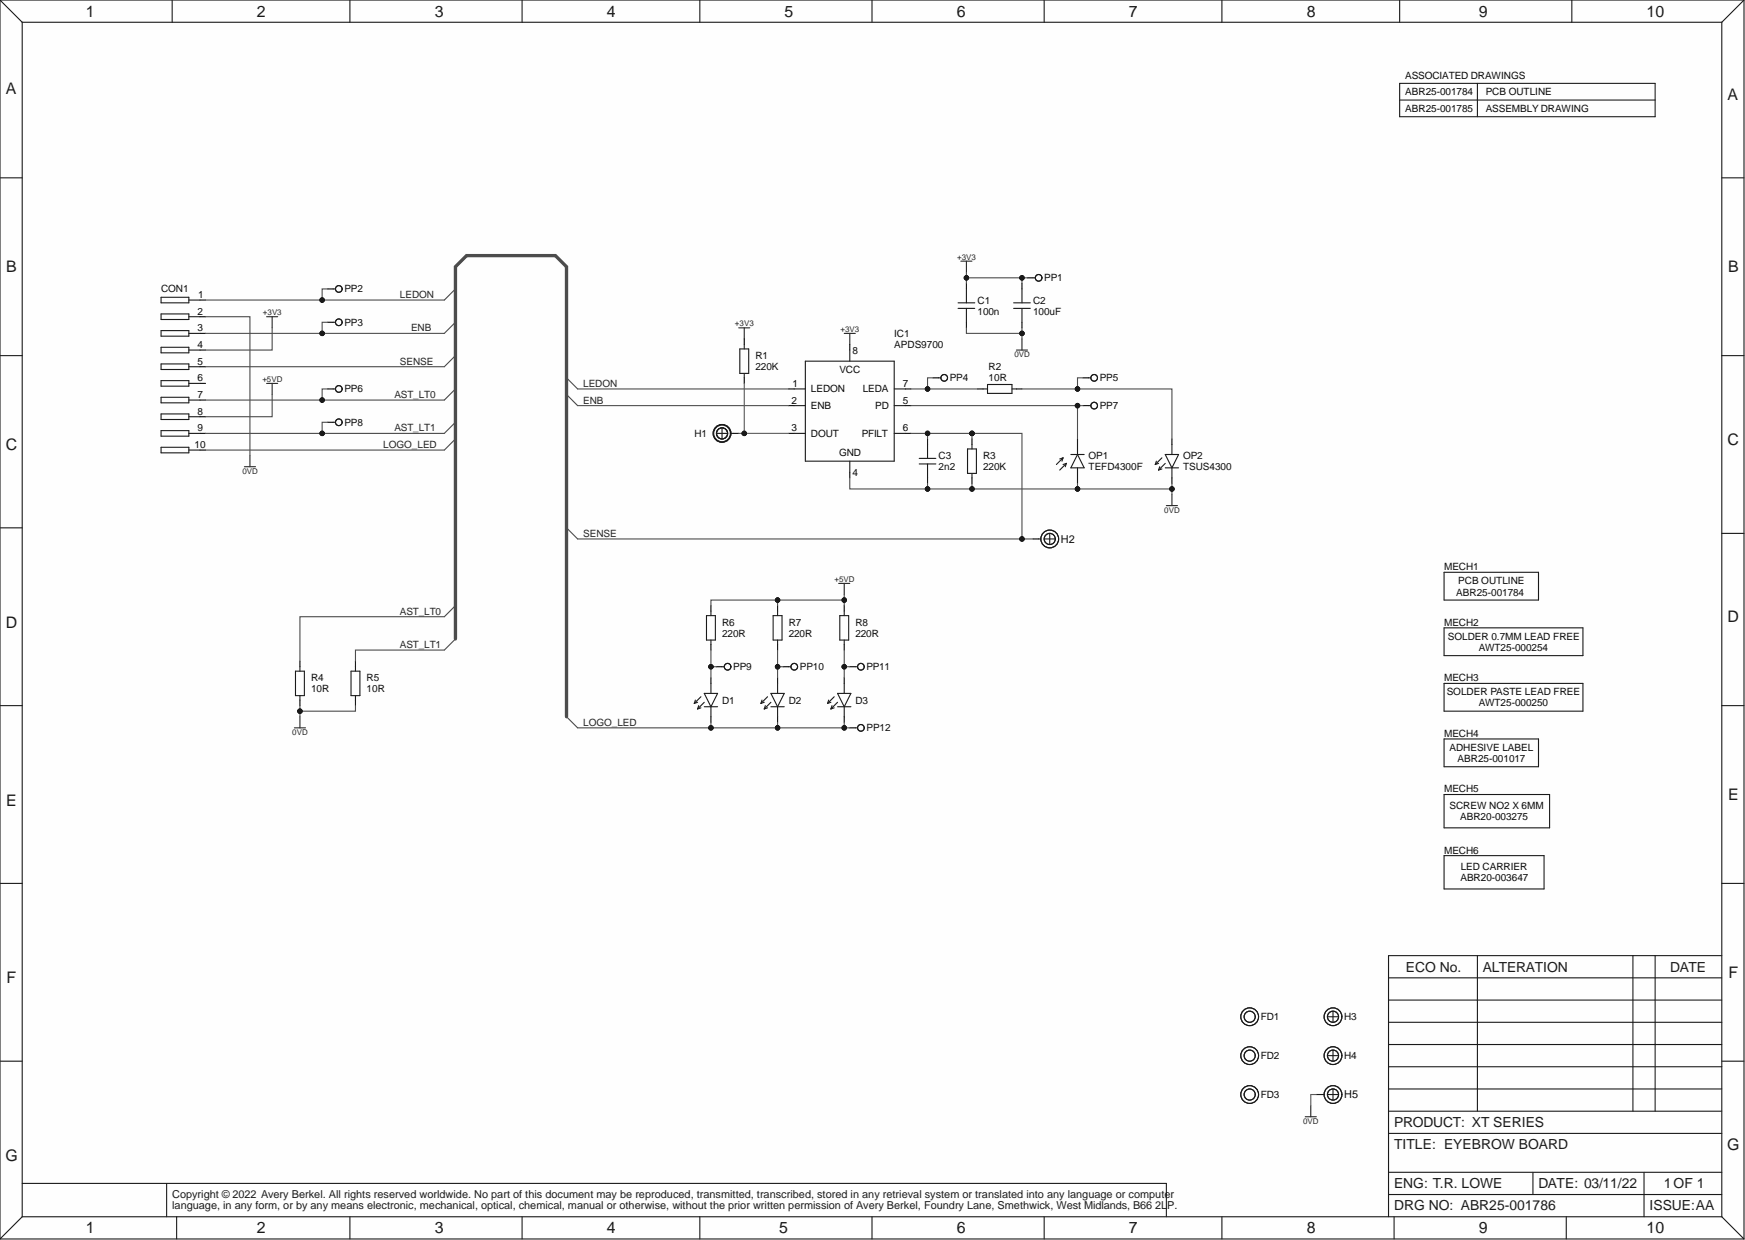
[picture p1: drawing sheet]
<svg xmlns="http://www.w3.org/2000/svg" width="399mm" height="283mm" viewBox="0 0 399 283" stroke-linecap="round" stroke-linejoin="round" font-family="sans-serif">
<defs><g id="words">
<g font-size="3.6" fill="#1c1c1c">
<text x="19.6" y="3.8">1</text>
<text x="58.7" y="3.8">2</text>
<text x="99.3" y="3.8">3</text>
<text x="138.6" y="3.8">4</text>
<text x="179.2" y="3.8">5</text>
<text x="218.6" y="3.8">6</text>
<text x="257.9" y="3.8">7</text>
<text x="298.5" y="3.8">8</text>
<text x="337.8" y="3.8">9</text>
<text x="376.2" y="3.8">10</text>
<text x="1.3" y="21.6">A</text>
<text x="394.6" y="22.9">A</text>
<text x="1.4" y="62.2">B</text>
<text x="394.8" y="62.2">B</text>
<text x="394.6" y="101.5">C</text>
<text x="1.3" y="102.8">C</text>
<text x="1.3" y="143.4">D</text>
<text x="394.6" y="142.2">D</text>
<text x="1.4" y="184">E</text>
<text x="394.8" y="182.8">E</text>
<text x="1.5" y="224.7">F</text>
<text x="394.9" y="223.4">F</text>
<text x="394.6" y="262.7">G</text>
<text x="1.2" y="265.3">G</text>
<text x="19.6" y="281.8">1</text>
<text x="58.7" y="281.8">2</text>
<text x="99.3" y="281.8">3</text>
<text x="138.6" y="281.8">4</text>
<text x="178" y="281.8">5</text>
<text x="218.6" y="281.8">6</text>
<text x="257.9" y="281.8">7</text>
<text x="298.5" y="281.8">8</text>
<text x="337.8" y="281.8">9</text>
<text x="376.2" y="281.8">10</text>
</g>
<g font-size="3.2" fill="#1c1c1c">
<text x="321.1" y="222">ECO No.</text>
<text x="338.8" y="222">ALTERATION</text>
<text x="381.6" y="222">DATE</text>
<text x="318.5" y="257.5">PRODUCT: XT SERIES</text>
<text x="318.5" y="262.6">TITLE: EYEBROW BOARD</text>
<text x="318.5" y="271.5">ENG: T.R. LOWE</text>
<text x="351.5" y="271.5">DATE: 03/11/22</text>
<text x="380.1" y="271.5">1OF 1</text>
<text x="318.5" y="276.5">DRG NO: ABR25-001786</text>
<text x="376.8" y="276.5">ISSUE:AA</text>
</g>
<g font-size="2.5" fill="#0e0e0e">
<text x="242.3" y="124">H2</text>
<text x="307.1" y="250.9">H5</text>
</g>
<g font-size="2.5" fill="#1c1c1c">
<text x="39.3" y="273.7">Copyright © 2022 Avery Berkel. All rights reserved worldwide. No part of this document may be reproduced, transmitted, transcribed, stored in any retrieval system or translated into any language or computer</text>
<text x="39.3" y="276.3">language, in any form, or by any means electronic, mechanical, optical, chemical, manual or otherwise, without the prior written permission of Avery Berkel, Foundry Lane, Smethwick, West Midlands, B66 2LP.</text>
</g>
<g font-size="2.3" fill="#0a0a0a">
<text x="321" y="17.9">ASSOCIATED DRAWINGS</text>
<text x="321" y="21.8">ABR25-001784</text>
<text x="339.4" y="21.8">PCB OUTLINE</text>
<text x="321" y="25.6">ABR25-001785</text>
<text x="339.4" y="25.6">ASSEMBLY DRAWING</text>
<text x="45.1" y="71.9">2</text>
<text x="45.3" y="68.1">1</text>
<text x="45.1" y="75.7">3</text>
<text x="45.1" y="79.5">4</text>
<text x="45.1" y="83.3">5</text>
<text x="194.8" y="80.8">8</text>
<text x="45.1" y="87.1">6</text>
<text x="181" y="88.4">1</text>
<text x="185.2" y="89.7">LEDON</text>
<text x="191.8" y="85.2">VCC</text>
<text x="197.1" y="89.7">LEDA</text>
<text x="206.2" y="88.4">7</text>
<text x="45.1" y="90.9">7</text>
<text x="45.1" y="94.7">8</text>
<text x="180.8" y="92.2">2</text>
<text x="185.2" y="93.5">ENB</text>
<text x="200" y="93.5">PD</text>
<text x="206.2" y="92.2">5</text>
<text x="45.1" y="98.5">9</text>
<text x="180.8" y="98.5">3</text>
<text x="185.2" y="99.8">DOUT</text>
<text x="196.9" y="99.8">PFILT</text>
<text x="206.2" y="98.5">6</text>
<text x="44.5" y="102.4">10</text>
<text x="191.7" y="104.3">GND</text>
<text x="194.8" y="108.7">4</text>
<text x="333.2" y="133.4">PCB OUTLINE</text>
<text x="330.7" y="146.1">SOLDER 0.7MM LEAD FREE</text>
<text x="337.8" y="148.7">AWT25-000254</text>
<text x="330.5" y="158.8">SOLDER PASTE LEAD FREE</text>
<text x="337.8" y="161.4">AWT25-000250</text>
<text x="331.1" y="171.5">ADHESIVE LABEL</text>
<text x="333" y="174.1">ABR25-001017</text>
<text x="331.1" y="184.9">SCREW NO2 X 6MM</text>
<text x="333.6" y="187.4">ABR20-003275</text>
<text x="333.6" y="201.4">ABR20-003647</text>
<text x="333.7" y="198.8">LED CARRIER</text>
</g>
<g font-size="2.3" fill="#0e0e0e">
<text x="238.5" y="64.3">PP1</text>
<text x="36.8" y="66.8">CON1</text>
<text x="78.7" y="66.8">PP2</text>
<text x="223.3" y="69.4">C1</text>
<text x="223.3" y="71.9">100n</text>
<text x="236" y="69.4">C2</text>
<text x="236" y="71.9">100uF</text>
<text x="78.7" y="74.4">PP3</text>
<text x="204.3" y="77">IC1</text>
<text x="172.6" y="82">R1</text>
<text x="204.3" y="79.5">APDS9700</text>
<text x="78.7" y="89.7">PP6</text>
<text x="172.6" y="84.6">220K</text>
<text x="217" y="87.1">PP4</text>
<text x="225.9" y="84.6">R2</text>
<text x="225.9" y="87.1">10R</text>
<text x="251.2" y="87.1">PP5</text>
<text x="251.2" y="93.5">PP7</text>
<text x="78.7" y="97.3">PP8</text>
<text x="158.6" y="99.8">H1</text>
<text x="214.4" y="104.9">C3</text>
<text x="214.4" y="107.4">2n2</text>
<text x="224.6" y="104.9">R3</text>
<text x="224.6" y="107.4">220K</text>
<text x="248.7" y="104.9">OP1</text>
<text x="248.7" y="107.4">TEFD4300F</text>
<text x="270.3" y="104.9">OP2</text>
<text x="270.3" y="107.4">TSUS4300</text>
<text x="329.9" y="130.3">MECH1</text>
<text x="332.7" y="136.1">ABR25-001784</text>
<text x="164.9" y="143">R6</text>
<text x="180.2" y="143">R7</text>
<text x="195.4" y="143">R8</text>
<text x="329.9" y="143">MECH2</text>
<text x="164.9" y="145.5">220R</text>
<text x="180.2" y="145.5">220R</text>
<text x="195.4" y="145.5">220R</text>
<text x="71.1" y="155.7">R4</text>
<text x="83.7" y="155.7">R5</text>
<text x="167.5" y="153.1">PP9</text>
<text x="182.7" y="153.1">PP10</text>
<text x="197.9" y="153.1">PP11</text>
<text x="329.9" y="155.7">MECH3</text>
<text x="71.1" y="158.2">10R</text>
<text x="83.7" y="158.2">10R</text>
<text x="164.9" y="160.7">D1</text>
<text x="180.2" y="160.7">D2</text>
<text x="195.4" y="160.7">D3</text>
<text x="197.9" y="167.1">PP12</text>
<text x="329.9" y="168.4">MECH4</text>
<text x="329.9" y="181">MECH5</text>
<text x="329.9" y="195">MECH6</text>
<text x="288" y="233.1">FD1</text>
<text x="307.1" y="233.1">H3</text>
<text x="288" y="242">FD2</text>
<text x="307.1" y="242">H4</text>
<text x="288" y="250.9">FD3</text>
</g>
<g font-size="2.3" fill="#262626">
<text x="91.4" y="68.1">LEDON</text>
<text x="93.9" y="75.7">ENB</text>
<text x="91.4" y="83.3">SENSE</text>
<text x="133.2" y="88.4">LEDON</text>
<text x="90.1" y="90.9">AST_LT0</text>
<text x="133.2" y="92.2">ENB</text>
<text x="90.1" y="98.5">AST_LT1</text>
<text x="87.5" y="102.4">LOGO_LED</text>
<text x="133.2" y="122.7">SENSE</text>
<text x="91.4" y="140.4">AST_LT0</text>
<text x="91.4" y="148">AST_LT1</text>
<text x="133.2" y="165.8">LOGO_LED</text>
</g>
<g font-size="1.8" fill="#262626">
<text x="218.7" y="59.3">+3V3</text>
<text x="60.1" y="72">+3V3</text>
<text x="167.9" y="74.5">+3V3</text>
<text x="192" y="75.8">+3V3</text>
<text x="231.7" y="81.6">0VD</text>
<text x="59.9" y="87.2">+5VD</text>
<text x="55.4" y="108.3">0VD</text>
<text x="266" y="117.2">0VD</text>
<text x="190.6" y="132.9">+5VD</text>
<text x="66.8" y="167.9">0VD</text>
<text x="297.7" y="256.8">0VD</text>
</g>
</g></defs>
<g fill="#fefefe">
<path d="M0 0h398.4v283h-398.4z" fill-rule="evenodd"/>
<path d="M0 0h398.4v283h-398.4z" fill-rule="evenodd"/>
</g>
<g fill="none" stroke="#1c1c1c" stroke-width=".25">
<path d="M0 0h398.4M0 0v283M0 0l5.1 5.1M5.1 5.1h388.2M5.1 5.1v272.9M39.3 0v5.1M79.9 0v5.1M119.3 0v5.1M159.9 0v5.1M199.2 0v5.1M238.5 0v5.1M279.1 0v5.1"/>
<path d="M319.7 19h58.4v7.7h-58.4zM319.7 0v5.1M337.5 19v7.7M359.1 0v5.1M393.3 5.1v272.9M398.4 0v283M398.4 0l-5.1 5.1M319.7 22.9h58.4M0 40.6h5.1M393.3 40.6h5.1M36.8 67.9h6.3v1.3h-6.3zM36.8 71.7h6.3v1.3h-6.3z"/>
<path d="M36.8 75.5h6.3v1.3h-6.3zM36.8 79.3h6.3v1.3h-6.3zM43.1 68.5h2.6M43.1 72.4h2.6M43.1 76.2h2.6M43.1 80h2.6M76.1 66h.5M76.1 73.6h.5M169 79.7h2v5.6h-2zM170 78.7v1M194.1 80v2.5M218.9 69.2h3.8"/>
<path d="M218.9 70.5h3.8M220.8 66v3.2M220.8 70.5v3.1M231.6 69.2h3.8M231.6 70.5h3.8M233.5 66v3.2M233.5 70.5v3.1M236 63.5h.5M0 81.2h5.1M36.8 83.1h6.3v1.3h-6.3zM36.8 87h6.3v1.2h-6.3zM36.8 90.8h6.3v1.2h-6.3z"/>
<path d="M36.8 94.6h6.3v1.2h-6.3zM36.8 98.4h6.3v1.2h-6.3zM43.1 99h2.6M43.1 91.4h2.6M43.1 95.2h2.6M43.1 83.8h2.6M43.1 87.6h2.6M76.1 88.9h.5M76.1 96.5h.5M163.7 99h2.5M164.9 97.7v2.6M167 99h.5"/>
<path d="M170 85.3v1M181.4 88.9h2.6M181.4 92.7h2.6M181.4 99h2.6M184 82.5h20.3v22.9h-20.3zM204.3 88.9h2.5M204.3 92.7h2.5M204.3 99h2.5M214.4 86.3h.5M224.6 88.9h1M225.6 87.8h5.6v2.1h-5.6zM231.2 88.9h1"/>
<path d="M248.7 92.7h.5M248.7 86.3h.5M393.3 81.2h5.1M36.8 102.2h6.3v1.3h-6.3zM43.1 102.8h2.6M194.1 105.4v2.5M210 104.7h3.8M210 106h3.8M211.9 101.5v3.2M211.9 106v3.2M221 102.6h2.1v5.5h-2.1zM222 101.5v1.1"/>
<path d="M222 108.1v1.1M242.9 104.6l-.8 .2M242.9 104.6l-1.6 1.5M242.9 104.6l-.3 .8M243.6 105.9l-.7 .2M243.6 105.9l-1.5 1.5M243.6 105.9l-.2 .7M244.6 103.8h3.1M246.2 103.8l1.5 3.1h-3.1zM246.2 101.5v2.3M246.2 106.9v2.3M264.2 105.4l-.3 .7"/>
<path d="M264.7 105.9l-.8 .2M264.9 106.6l-.2 .8M265.4 107.1l-.7 .3M265.4 104.6l-1.5 1.5M266.2 103.8h3l-1.5 3.1zM266.2 106.9h3M266.2 105.9l-1.5 1.5M267.7 101.5v2.3M267.7 106.9v2.3M0 120.6h5.1M162.4 139.6v1M177.6 139.6v1"/>
<path d="M192.9 139.6v1M237.3 123.1h.5M238.5 123.1h2.6M239.8 121.9v2.5M329.9 130.7h21.6v6.4h-21.6zM393.3 121.9h5.1M67.5 153.3h2v5.6h-2zM68.5 152.3v1M68.5 158.9v1M80.2 153.3h2v5.6h-2zM81.2 152.3v1M81.2 158.9v1"/>
<path d="M158.9 159.9l-.3 .8M160.1 159.2l-1.5 1.5M160.9 158.4h3l-1.5 3.1zM161.4 140.6h2v5.6h-2zM162.4 146.2v1M162.4 156.1v2.3M164.9 152.3h.6M174.1 159.9l-.3 .8M175.4 159.2l-1.6 1.5M176.1 158.4h3.1l-1.6 3.1zM176.6 140.6h2.1v5.6h-2.1zM177.6 146.2v1"/>
<path d="M177.6 156.1v2.3M180.2 152.3h.5M189.3 159.9l-.2 .8M190.6 159.2l-1.5 1.5M191.3 158.4h3.1l-1.5 3.1zM191.8 140.6h2.1v5.6h-2.1zM192.9 146.2v1M192.9 156.1v2.3M195.4 152.3h.5M329.9 143.4h31.7v6.4h-31.7zM329.9 156.1h31.7v6.4h-31.7zM0 161.2h5.1"/>
<path d="M159.4 160.4l-.8 .3M159.6 161.2l-.2 .8M160.1 161.7l-.7 .3M160.9 161.5h3M160.9 160.4l-1.5 1.6M162.4 161.5v2.2M174.6 160.4l-.8 .3M174.8 161.2l-.2 .8M175.4 161.7l-.8 .3M176.1 161.5h3.1M176.1 160.4l-1.5 1.6M177.6 161.5v2.2"/>
<path d="M189.8 160.4l-.7 .3M190.1 161.2l-.3 .8M190.6 161.7l-.8 .3M191.3 161.5h3.1M191.3 160.4l-1.5 1.6M192.9 161.5v2.2M195.4 166.3h.5M329.9 168.8h21.6v6.4h-21.6zM393.3 161.2h5.1M329.9 181.5h24.1v7.6h-24.1zM329.9 195.5h22.8v7.6h-22.8zM0 201.8h5.1"/>
<path d="M337.5 218.3v35.6M373 218.3v35.6M378.1 218.3v35.6M393.3 201.8h5.1M393.3 218.3h-76.1v59.7M303.2 232.3h2.6M304.5 231v2.5M304.5 239.9v2.5M317.2 238.6h76.1M317.2 233.5h76.1M317.2 228.5h76.1M317.2 223.4h76.1"/>
<path d="M0 242.4h5.1M302 250h.5M303.2 250h2.6M303.2 241.2h2.6M304.5 248.8v2.5M317.2 253.9h76.1M317.2 258.9h76.1M317.2 248.8h76.1M317.2 243.7h76.1M393.3 242.4h5.1M5.1 270.4h261.4v7.6M5.1 278h388.2"/>
<path d="M5.1 278l-5.1 5M38.1 270.4v7.6M40.3 278v5M79.9 278v5M119.3 278v5M159.9 278v5M199.2 278v5M238.5 278v5M279.1 278v5M317.2 272.9h76.1M317.2 267.8h76.1M318.5 278v5"/>
<path d="M350.2 267.8v5.1M357.8 278v5M375.6 267.8v10.2M393.3 278l5.1 5M0 283h398.4"/>
<circle cx="77.4" cy="73.6" r=".76"/>
<circle cx="77.4" cy="66" r=".76"/>
<circle cx="237.3" cy="63.5" r=".76"/>
<circle cx="77.4" cy="88.9" r=".76"/>
<circle cx="77.4" cy="96.5" r=".76"/>
<circle cx="164.9" cy="99" r="2.03"/>
<circle cx="164.9" cy="99" r="1.27"/>
<circle cx="164.9" cy="99" r="1.9"/>
<circle cx="215.7" cy="86.3" r=".76"/>
<circle cx="250" cy="92.7" r=".76"/>
<circle cx="250" cy="86.3" r=".76"/>
<circle cx="239.8" cy="123.1" r="2.03"/>
<circle cx="239.8" cy="123.1" r="1.27"/>
<circle cx="166.2" cy="152.3" r=".76"/>
<circle cx="181.4" cy="152.3" r=".76"/>
<circle cx="196.7" cy="152.3" r=".76"/>
<circle cx="196.7" cy="166.3" r=".76"/>
<circle cx="285.5" cy="232.3" r="2.03"/>
<circle cx="285.5" cy="232.3" r="1.27"/>
<circle cx="304.5" cy="232.3" r="2.03"/>
<circle cx="304.5" cy="232.3" r="1.27"/>
<circle cx="285.5" cy="241.2" r="2.03"/>
<circle cx="285.5" cy="250" r="2.03"/>
<circle cx="285.5" cy="250" r="1.27"/>
<circle cx="285.5" cy="241.2" r="1.27"/>
<circle cx="304.5" cy="241.2" r="2.03"/>
<circle cx="304.5" cy="250" r="2.03"/>
<circle cx="304.5" cy="250" r="1.27"/>
<circle cx="304.5" cy="241.2" r="1.27"/>
</g>
<g fill="none" stroke="#262626" stroke-width=".25">
<path d="M219.5 59.7h2.5M220.8 59.7v2.5M60.9 72.4h2.5M62.2 72.4v2.5M168.8 74.9h2.5M170 74.9v2.5M192.9 76.2h2.5M194.1 76.2v2.5M232.2 80h2.5M233.5 77.4v2.6M60.9 87.6h2.5M62.2 87.6v2.5"/>
<path d="M55.8 106.6h2.6M57.1 104.1v2.5M266.5 115.5h2.5M267.7 113v2.5M191.6 133.3h2.5M192.9 133.3v2.5M67.2 166.3h2.6M68.5 163.7v2.6M298.2 255.1h2.5M299.4 252.6v2.5"/>
</g>
<g fill="none" stroke="#000" stroke-width=".25">
<path d="M45.7 68.5h1.2M45.7 72.4h1.2M45.7 76.2h1.2M45.7 80h1.2M74.9 66h1.2M74.9 73.6h1.2M170 77.4v1.3M194.1 78.7v1.3M220.8 64.7v1.3M220.8 73.6v1.3M233.5 64.7v1.3M233.5 73.6v1.3"/>
<path d="M234.7 63.5h1.3M45.7 99h1.2M45.7 83.8h1.2M45.7 87.6h1.2M45.7 91.4h1.2M45.7 95.2h1.2M74.9 88.9h1.2M74.9 96.5h1.2M167.5 99h1.3M170 86.3v1.3M180.2 88.9h1.2M180.2 92.7h1.2"/>
<path d="M180.2 99h1.2M206.8 88.9h1.3M206.8 92.7h1.3M206.8 99h1.3M213.2 86.3h1.2M223.3 88.9h1.3M232.2 88.9h1.3M247.4 92.7h1.3M247.4 86.3h1.3M45.7 102.8h1.2M194.1 107.9v1.3M211.9 100.3v1.2"/>
<path d="M211.9 109.2v1.2M222 100.3v1.2M222 109.2v1.2M246.2 100.3v1.2M246.2 109.2v1.2M267.7 100.3v1.2M267.7 109.2v1.2M162.4 138.4v1.2M177.6 138.4v1.2M192.9 138.4v1.2M236 123.1h1.3M68.5 151v1.3"/>
<path d="M68.5 159.9v1.3M81.2 151v1.3M81.2 159.9v1.3M162.4 147.2v1.3M162.4 154.9v1.2M163.7 152.3h1.2M177.6 147.2v1.3M177.6 154.9v1.2M178.9 152.3h1.3M192.9 147.2v1.3M192.9 154.9v1.2M194.1 152.3h1.3"/>
<path d="M162.4 163.7v1.3M177.6 163.7v1.3M192.9 163.7v1.3M194.1 166.3h1.3M300.7 250h1.3"/>
</g>
<path d="M104 73.6l-2.5 2.6h-54.6M104 66l-2.5 2.5M104 81.2l-2.5 2.6M104 88.9l-2.5 2.5M104 96.5l-2.5 2.5M129.4 86.3l2.6 2.6h48.2M129.4 90.1l2.6 2.6M104 100.3l-2.5 2.5M104 138.4l-2.5 2.5M129.4 120.6l2.6 2.5M104 146l-2.5 2.5M129.4 163.7l2.6 2.6" fill="none" stroke="#4c4c4c" stroke-width=".25"/>
<circle cx="73.6" cy="76.2" r=".51" fill="#0e0e0e"/>
<circle cx="73.6" cy="76.2" r=".51" fill="none" stroke="#0e0e0e" stroke-width=".23"/>
<path d="M220.8 74.9v1.3h12.7v1.2" fill="none" stroke="#4c4c4c" stroke-width=".25"/>
<circle cx="233.5" cy="76.2" r=".51" fill="#0e0e0e"/>
<circle cx="233.5" cy="76.2" r=".51" fill="none" stroke="#0e0e0e" stroke-width=".23"/>
<path d="M220.8 63.5v1.2" fill="none" stroke="#4c4c4c" stroke-width=".25"/>
<circle cx="220.8" cy="63.5" r=".51" fill="#0e0e0e"/>
<circle cx="220.8" cy="63.5" r=".51" fill="none" stroke="#0e0e0e" stroke-width=".23"/>
<path d="M220.8 62.2v1.3h12.7v1.2" fill="none" stroke="#4c4c4c" stroke-width=".25"/>
<circle cx="220.8" cy="63.5" r=".51" fill="#0e0e0e"/>
<circle cx="220.8" cy="63.5" r=".51" fill="none" stroke="#0e0e0e" stroke-width=".23"/>
<circle cx="233.5" cy="63.5" r=".51" fill="#0e0e0e"/>
<circle cx="233.5" cy="63.5" r=".51" fill="none" stroke="#0e0e0e" stroke-width=".23"/>
<path d="M233.5 74.9v1.3" fill="none" stroke="#4c4c4c" stroke-width=".25"/>
<circle cx="233.5" cy="76.2" r=".51" fill="#0e0e0e"/>
<circle cx="233.5" cy="76.2" r=".51" fill="none" stroke="#0e0e0e" stroke-width=".23"/>
<path d="M46.9 72.4h10.2v31.7M177.6 137.1h-15.2v1.3" fill="none" stroke="#4c4c4c" stroke-width=".25"/>
<circle cx="177.6" cy="137.1" r=".51" fill="#0e0e0e"/>
<circle cx="177.6" cy="137.1" r=".51" fill="none" stroke="#0e0e0e" stroke-width=".23"/>
<path d="M208.1 88.9h15.2" fill="none" stroke="#4c4c4c" stroke-width=".25"/>
<circle cx="211.9" cy="88.9" r=".51" fill="#0e0e0e"/>
<circle cx="211.9" cy="88.9" r=".51" fill="none" stroke="#0e0e0e" stroke-width=".23"/>
<path d="M208.1 92.7h38.1v7.6" fill="none" stroke="#4c4c4c" stroke-width=".25"/>
<circle cx="246.2" cy="92.7" r=".51" fill="#0e0e0e"/>
<circle cx="246.2" cy="92.7" r=".51" fill="none" stroke="#0e0e0e" stroke-width=".23"/>
<path d="M267.7 111.7v1.3" fill="none" stroke="#4c4c4c" stroke-width=".25"/>
<circle cx="267.7" cy="111.7" r=".51" fill="#0e0e0e"/>
<circle cx="267.7" cy="111.7" r=".51" fill="none" stroke="#0e0e0e" stroke-width=".23"/>
<path d="M246.2 110.4v1.3h21.5v-1.3" fill="none" stroke="#4c4c4c" stroke-width=".25"/>
<circle cx="267.7" cy="111.7" r=".51" fill="#0e0e0e"/>
<circle cx="267.7" cy="111.7" r=".51" fill="none" stroke="#0e0e0e" stroke-width=".23"/>
<circle cx="246.2" cy="111.7" r=".51" fill="#0e0e0e"/>
<circle cx="246.2" cy="111.7" r=".51" fill="none" stroke="#0e0e0e" stroke-width=".23"/>
<path d="M211.9 99h10.1" fill="none" stroke="#4c4c4c" stroke-width=".25"/>
<circle cx="222" cy="99" r=".51" fill="#0e0e0e"/>
<circle cx="222" cy="99" r=".51" fill="none" stroke="#0e0e0e" stroke-width=".23"/>
<circle cx="211.9" cy="99" r=".51" fill="#0e0e0e"/>
<circle cx="211.9" cy="99" r=".51" fill="none" stroke="#0e0e0e" stroke-width=".23"/>
<path d="M222 110.4v1.3" fill="none" stroke="#4c4c4c" stroke-width=".25"/>
<circle cx="222" cy="111.7" r=".51" fill="#0e0e0e"/>
<circle cx="222" cy="111.7" r=".51" fill="none" stroke="#0e0e0e" stroke-width=".23"/>
<path d="M211.9 110.4v1.3h34.3M101.5 148.5h-20.3v2.5M101.5 140.9h-33v10.1" fill="none" stroke="#4c4c4c" stroke-width=".25"/>
<circle cx="246.2" cy="111.7" r=".51" fill="#0e0e0e"/>
<circle cx="246.2" cy="111.7" r=".51" fill="none" stroke="#0e0e0e" stroke-width=".23"/>
<circle cx="222" cy="111.7" r=".51" fill="#0e0e0e"/>
<circle cx="222" cy="111.7" r=".51" fill="none" stroke="#0e0e0e" stroke-width=".23"/>
<circle cx="211.9" cy="111.7" r=".51" fill="#0e0e0e"/>
<circle cx="211.9" cy="111.7" r=".51" fill="none" stroke="#0e0e0e" stroke-width=".23"/>
<path d="M194.1 109.2v2.5h17.8" fill="none" stroke="#4c4c4c" stroke-width=".25"/>
<circle cx="211.9" cy="111.7" r=".51" fill="#0e0e0e"/>
<circle cx="211.9" cy="111.7" r=".51" fill="none" stroke="#0e0e0e" stroke-width=".23"/>
<path d="M62.2 74.9v5.1h-15.3M62.2 90.1v5.1h-15.3M68.5 161.2v2.5" fill="none" stroke="#4c4c4c" stroke-width=".25"/>
<circle cx="68.5" cy="162.5" r=".51" fill="#0e0e0e"/>
<circle cx="68.5" cy="162.5" r=".51" fill="none" stroke="#0e0e0e" stroke-width=".23"/>
<path d="M81.2 161.2v1.3h-12.7" fill="none" stroke="#4c4c4c" stroke-width=".25"/>
<circle cx="68.5" cy="162.5" r=".51" fill="#0e0e0e"/>
<circle cx="68.5" cy="162.5" r=".51" fill="none" stroke="#0e0e0e" stroke-width=".23"/>
<path d="M213.2 86.3h-1.3v2.6" fill="none" stroke="#4c4c4c" stroke-width=".25"/>
<circle cx="211.9" cy="88.9" r=".51" fill="#0e0e0e"/>
<circle cx="211.9" cy="88.9" r=".51" fill="none" stroke="#0e0e0e" stroke-width=".23"/>
<path d="M233.5 63.5h1.2" fill="none" stroke="#4c4c4c" stroke-width=".25"/>
<circle cx="233.5" cy="63.5" r=".51" fill="#0e0e0e"/>
<circle cx="233.5" cy="63.5" r=".51" fill="none" stroke="#0e0e0e" stroke-width=".23"/>
<path d="M162.4 152.3h1.3" fill="none" stroke="#4c4c4c" stroke-width=".25"/>
<circle cx="162.4" cy="152.3" r=".51" fill="#0e0e0e"/>
<circle cx="162.4" cy="152.3" r=".51" fill="none" stroke="#0e0e0e" stroke-width=".23"/>
<path d="M192.9 137.1v1.3" fill="none" stroke="#4c4c4c" stroke-width=".25"/>
<circle cx="192.9" cy="137.1" r=".51" fill="#0e0e0e"/>
<circle cx="192.9" cy="137.1" r=".51" fill="none" stroke="#0e0e0e" stroke-width=".23"/>
<path d="M192.9 135.8v1.3h-15.3v1.3" fill="none" stroke="#4c4c4c" stroke-width=".25"/>
<circle cx="192.9" cy="137.1" r=".51" fill="#0e0e0e"/>
<circle cx="192.9" cy="137.1" r=".51" fill="none" stroke="#0e0e0e" stroke-width=".23"/>
<circle cx="177.6" cy="137.1" r=".51" fill="#0e0e0e"/>
<circle cx="177.6" cy="137.1" r=".51" fill="none" stroke="#0e0e0e" stroke-width=".23"/>
<path d="M192.9 152.3h1.2" fill="none" stroke="#4c4c4c" stroke-width=".25"/>
<circle cx="192.9" cy="152.3" r=".51" fill="#0e0e0e"/>
<circle cx="192.9" cy="152.3" r=".51" fill="none" stroke="#0e0e0e" stroke-width=".23"/>
<path d="M177.6 152.3h1.3" fill="none" stroke="#4c4c4c" stroke-width=".25"/>
<circle cx="177.6" cy="152.3" r=".51" fill="#0e0e0e"/>
<circle cx="177.6" cy="152.3" r=".51" fill="none" stroke="#0e0e0e" stroke-width=".23"/>
<path d="M46.9 102.8h54.6M162.4 165v1.3" fill="none" stroke="#4c4c4c" stroke-width=".25"/>
<circle cx="162.4" cy="166.3" r=".51" fill="#0e0e0e"/>
<circle cx="162.4" cy="166.3" r=".51" fill="none" stroke="#0e0e0e" stroke-width=".23"/>
<path d="M177.6 165v1.3" fill="none" stroke="#4c4c4c" stroke-width=".25"/>
<circle cx="177.6" cy="166.3" r=".51" fill="#0e0e0e"/>
<circle cx="177.6" cy="166.3" r=".51" fill="none" stroke="#0e0e0e" stroke-width=".23"/>
<path d="M222 99h11.5v24.1h-101.5" fill="none" stroke="#4c4c4c" stroke-width=".25"/>
<circle cx="222" cy="99" r=".51" fill="#0e0e0e"/>
<circle cx="222" cy="99" r=".51" fill="none" stroke="#0e0e0e" stroke-width=".23"/>
<circle cx="233.5" cy="123.1" r=".51" fill="#0e0e0e"/>
<circle cx="233.5" cy="123.1" r=".51" fill="none" stroke="#0e0e0e" stroke-width=".23"/>
<path d="M192.9 166.3h1.2" fill="none" stroke="#4c4c4c" stroke-width=".25"/>
<circle cx="192.9" cy="166.3" r=".51" fill="#0e0e0e"/>
<circle cx="192.9" cy="166.3" r=".51" fill="none" stroke="#0e0e0e" stroke-width=".23"/>
<path d="M46.9 68.5h54.6" fill="none" stroke="#4c4c4c" stroke-width=".25"/>
<circle cx="73.6" cy="68.5" r=".51" fill="#0e0e0e"/>
<circle cx="73.6" cy="68.5" r=".51" fill="none" stroke="#0e0e0e" stroke-width=".23"/>
<path d="M46.9 99h54.6M46.9 83.8h54.6M132 92.7h48.2" fill="none" stroke="#4c4c4c" stroke-width=".25"/>
<circle cx="73.6" cy="99" r=".51" fill="#0e0e0e"/>
<circle cx="73.6" cy="99" r=".51" fill="none" stroke="#0e0e0e" stroke-width=".23"/>
<path d="M46.9 91.4h54.6" fill="none" stroke="#4c4c4c" stroke-width=".25"/>
<circle cx="73.6" cy="91.4" r=".51" fill="#0e0e0e"/>
<circle cx="73.6" cy="91.4" r=".51" fill="none" stroke="#0e0e0e" stroke-width=".23"/>
<path d="M222 99v1.3" fill="none" stroke="#4c4c4c" stroke-width=".25"/>
<circle cx="222" cy="99" r=".51" fill="#0e0e0e"/>
<circle cx="222" cy="99" r=".51" fill="none" stroke="#0e0e0e" stroke-width=".23"/>
<path d="M208.1 99h3.8v1.3" fill="none" stroke="#4c4c4c" stroke-width=".25"/>
<circle cx="211.9" cy="99" r=".51" fill="#0e0e0e"/>
<circle cx="211.9" cy="99" r=".51" fill="none" stroke="#0e0e0e" stroke-width=".23"/>
<path d="M168.8 99h11.4" fill="none" stroke="#5a5a5a" stroke-width=".25"/>
<circle cx="170" cy="99" r=".51" fill="#0e0e0e"/>
<circle cx="170" cy="99" r=".51" fill="none" stroke="#0e0e0e" stroke-width=".23"/>
<path d="M74.9 66h-1.3v2.5" fill="none" stroke="#4c4c4c" stroke-width=".25"/>
<circle cx="73.6" cy="68.5" r=".51" fill="#0e0e0e"/>
<circle cx="73.6" cy="68.5" r=".51" fill="none" stroke="#0e0e0e" stroke-width=".23"/>
<path d="M74.9 73.6h-1.3v2.6" fill="none" stroke="#4c4c4c" stroke-width=".25"/>
<circle cx="73.6" cy="76.2" r=".51" fill="#0e0e0e"/>
<circle cx="73.6" cy="76.2" r=".51" fill="none" stroke="#0e0e0e" stroke-width=".23"/>
<path d="M170 87.6v11.4" fill="none" stroke="#5a5a5a" stroke-width=".25"/>
<circle cx="170" cy="99" r=".51" fill="#0e0e0e"/>
<circle cx="170" cy="99" r=".51" fill="none" stroke="#0e0e0e" stroke-width=".23"/>
<path d="M233.5 123.1h2.5" fill="none" stroke="#4c4c4c" stroke-width=".25"/>
<circle cx="233.5" cy="123.1" r=".51" fill="#0e0e0e"/>
<circle cx="233.5" cy="123.1" r=".51" fill="none" stroke="#0e0e0e" stroke-width=".23"/>
<path d="M300.7 250h-1.3v2.6" fill="none" stroke="#5a5a5a" stroke-width=".25"/>
<path d="M74.9 88.9h-1.3v2.5" fill="none" stroke="#4c4c4c" stroke-width=".25"/>
<circle cx="73.6" cy="91.4" r=".51" fill="#0e0e0e"/>
<circle cx="73.6" cy="91.4" r=".51" fill="none" stroke="#0e0e0e" stroke-width=".23"/>
<path d="M74.9 96.5h-1.3v2.5" fill="none" stroke="#4c4c4c" stroke-width=".25"/>
<circle cx="73.6" cy="99" r=".51" fill="#0e0e0e"/>
<circle cx="73.6" cy="99" r=".51" fill="none" stroke="#0e0e0e" stroke-width=".23"/>
<path d="M247.4 86.3h-1.2v2.6" fill="none" stroke="#4c4c4c" stroke-width=".25"/>
<circle cx="246.2" cy="88.9" r=".51" fill="#0e0e0e"/>
<circle cx="246.2" cy="88.9" r=".51" fill="none" stroke="#0e0e0e" stroke-width=".23"/>
<path d="M233.5 88.9h34.2v11.4" fill="none" stroke="#4c4c4c" stroke-width=".25"/>
<circle cx="246.2" cy="88.9" r=".51" fill="#0e0e0e"/>
<circle cx="246.2" cy="88.9" r=".51" fill="none" stroke="#0e0e0e" stroke-width=".23"/>
<path d="M246.2 92.7h1.2" fill="none" stroke="#5a5a5a" stroke-width=".25"/>
<circle cx="246.2" cy="92.7" r=".51" fill="#0e0e0e"/>
<circle cx="246.2" cy="92.7" r=".51" fill="none" stroke="#0e0e0e" stroke-width=".23"/>
<path d="M192.9 165v1.3h-60.9" fill="none" stroke="#4c4c4c" stroke-width=".25"/>
<circle cx="192.9" cy="166.3" r=".51" fill="#0e0e0e"/>
<circle cx="192.9" cy="166.3" r=".51" fill="none" stroke="#0e0e0e" stroke-width=".23"/>
<circle cx="177.6" cy="166.3" r=".51" fill="#0e0e0e"/>
<circle cx="177.6" cy="166.3" r=".51" fill="none" stroke="#0e0e0e" stroke-width=".23"/>
<circle cx="162.4" cy="166.3" r=".51" fill="#0e0e0e"/>
<circle cx="162.4" cy="166.3" r=".51" fill="none" stroke="#0e0e0e" stroke-width=".23"/>
<path d="M162.4 148.5v6.4" fill="none" stroke="#4c4c4c" stroke-width=".25"/>
<circle cx="162.4" cy="152.3" r=".51" fill="#0e0e0e"/>
<circle cx="162.4" cy="152.3" r=".51" fill="none" stroke="#0e0e0e" stroke-width=".23"/>
<path d="M177.6 148.5v6.4" fill="none" stroke="#4c4c4c" stroke-width=".25"/>
<circle cx="177.6" cy="152.3" r=".51" fill="#0e0e0e"/>
<circle cx="177.6" cy="152.3" r=".51" fill="none" stroke="#0e0e0e" stroke-width=".23"/>
<path d="M192.9 148.5v6.4" fill="none" stroke="#4c4c4c" stroke-width=".25"/>
<circle cx="192.9" cy="152.3" r=".51" fill="#0e0e0e"/>
<circle cx="192.9" cy="152.3" r=".51" fill="none" stroke="#0e0e0e" stroke-width=".23"/>
<path d="M104 146v-85.1l2.6-2.5h20.3l2.5 2.5v102.8" fill="none" stroke="#4c4c4c" stroke-width=".76"/>
<use href="#words"/>
</svg>
